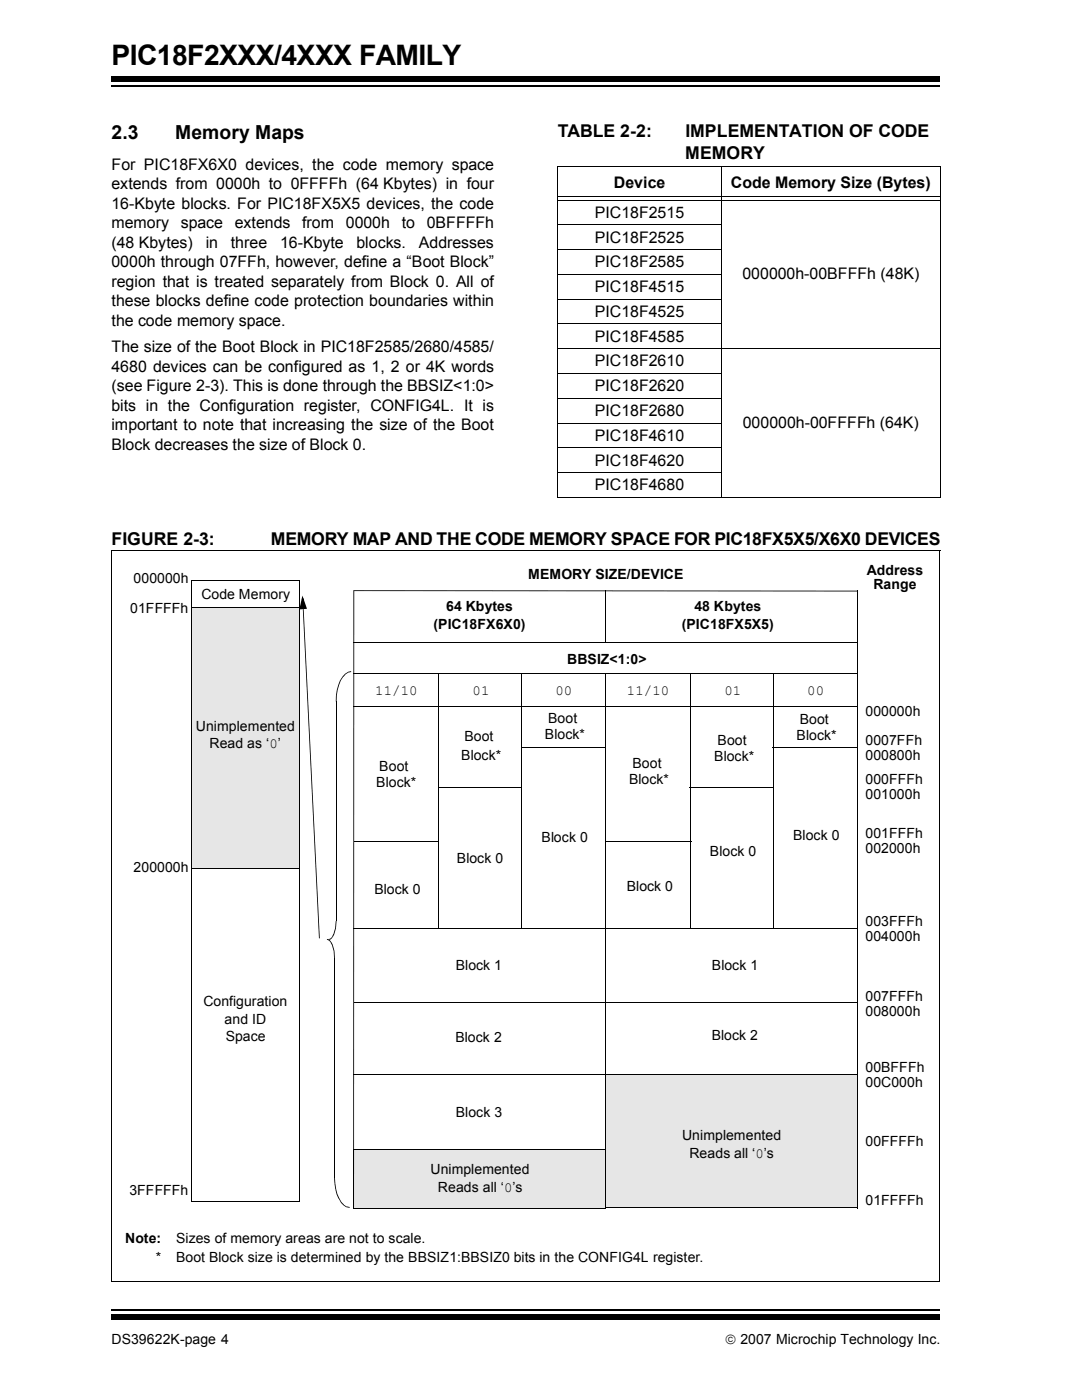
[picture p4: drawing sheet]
<svg xmlns="http://www.w3.org/2000/svg" width="216mm" height="279mm" viewBox="0 0 216 279" stroke-linecap="round" stroke-linejoin="round" font-family="sans-serif">
<defs><g id="words">
<text font-size="5.6" x="22.2" y="13">PIC18F2XXX/4XXX FAMILY</text>
<g font-size="3.9">
<text x="22.2" y="27.6">2.3</text>
<text x="34.9" y="27.6">Memory Maps</text>
</g>
<g font-size="3.5">
<text x="111.1" y="27.4">TABLE 2-2:</text>
<text x="136.5" y="27.4">IMPLEMENTATION OF CODE</text>
<text x="136.5" y="31.6">MEMORY</text>
<text x="22.2" y="108.5">FIGURE 2-3:</text>
<text x="54" y="108.5">MEMORY MAP AND THE CODE MEMORY SPACE FOR PIC18FX5X5/X6X0 DEVICES</text>
</g>
<g font-size="3.2">
<text x="22.2" y="33.9">For PIC18FX6X0 devices, the code memory space</text>
<text x="22.2" y="37.8">extends from 0000h to 0FFFFh (64 Kbytes) in four</text>
<text x="22.2" y="41.7">16-Kbyte blocks. For PIC18FX5X5 devices, the code</text>
<text x="122.3" y="37.4">Device</text>
<text x="145.6" y="37.4">Code Memory Size (Bytes)</text>
<text x="22.2" y="45.5">memory</text>
<text x="36" y="45.5">space</text>
<text x="46.8" y="45.5">extends</text>
<text x="60.2" y="45.5">from</text>
<text x="68.9" y="45.5">0000h</text>
<text x="80" y="45.5">to</text>
<text x="85" y="45.5">0BFFFFh</text>
<text x="118.5" y="43.4">PIC18F2515</text>
<text x="22.2" y="49.4">(48 Kbytes)</text>
<text x="22.2" y="53.3">0000h through 07FFh, however, define a ìBoot Blockî</text>
<text x="41" y="49.4">in</text>
<text x="46" y="49.4">three</text>
<text x="55.8" y="49.4">16-Kbyte</text>
<text x="71" y="49.4">blocks.</text>
<text x="83.4" y="49.4">Addresses</text>
<text x="118.5" y="48.3">PIC18F2525</text>
<text x="118.5" y="53.3">PIC18F2585</text>
<text x="22.2" y="57.2">region that is treated separately from Block 0. All of</text>
<text x="118.5" y="58.2">PIC18F4515</text>
<text x="147.9" y="55.6">000000h-00BFFFh (48K)</text>
<text x="22.2" y="61">these blocks define code protection boundaries within</text>
<text x="22.2" y="64.9">the code memory space.</text>
<text x="118.5" y="63.2">PIC18F4525</text>
<text x="22.2" y="70.2">The size of the Boot Block in PIC18F2585/2680/4585/</text>
<text x="118.5" y="68.1">PIC18F4585</text>
<text x="22.2" y="74.1">4680 devices can be configured as 1, 2 or 4K words</text>
<text x="22.2" y="78">(see Figure 2-3). This is done through the BBSIZ&lt;1:0&gt;</text>
<text x="118.5" y="73">PIC18F2610</text>
<text x="118.5" y="78">PIC18F2620</text>
<text x="22.2" y="81.9">bits in the Configuration register, CONFIG4L. It is</text>
<text x="118.5" y="82.9">PIC18F2680</text>
<text x="22.2" y="85.7">important to note that increasing the size of the Boot</text>
<text x="22.2" y="89.6">Block decreases the size of Block 0.</text>
<text x="118.5" y="87.8">PIC18F4610</text>
<text x="148" y="85.4">000000h-00FFFFh (64K)</text>
<text x="118.5" y="92.8">PIC18F4620</text>
<text x="118.5" y="97.7">PIC18F4680</text>
</g>
<g font-size="2.8">
<text x="26.6" y="116.2">000000h</text>
<text x="40.1" y="119.4">Code Memory</text>
<text x="105.2" y="115.4">MEMORY SIZE/DEVICE</text>
<text x="172.7" y="114.6">Address</text>
<text x="174" y="117.4">Range</text>
<text x="25.9" y="122.1">01FFFFh</text>
<text x="86.4" y="125.4">(PIC18FX6X0)</text>
<text x="88.9" y="121.8">64 Kbytes</text>
<text x="135.8" y="125.3">(PIC18FX5X5)</text>
<text x="138.3" y="121.8">48 Kbytes</text>
<text x="113" y="132.2">BBSIZ&lt;1:0&gt;</text>
<text x="74.8" y="138.5">11/10</text>
<text x="94.1" y="138.5">01</text>
<text x="110.7" y="138.5">00</text>
<text x="124.9" y="138.5">11/10</text>
<text x="144.3" y="138.5">01</text>
<text x="160.8" y="138.5">00</text>
<text x="172.4" y="142.8">000000h</text>
<text x="39" y="145.6">Unimplemented</text>
<text x="41.7" y="149.2">Read as ë0í</text>
<text x="92.5" y="147.8">Boot</text>
<text x="108.5" y="147.2">Block*</text>
<text x="109.2" y="144.1">Boot</text>
<text x="143" y="148.5">Boot</text>
<text x="158.7" y="147.4">Block*</text>
<text x="159.3" y="144.3">Boot</text>
<text x="172.4" y="148.5">0007FFh</text>
<text x="75.6" y="153.7">Boot</text>
<text x="91.9" y="151.6">Block*</text>
<text x="126" y="153.1">Boot</text>
<text x="142.3" y="151.6">Block*</text>
<text x="172.4" y="151.4">000800h</text>
<text x="74.9" y="156.8">Block*</text>
<text x="125.3" y="156.3">Block*</text>
<text x="172.4" y="156.3">000FFFh</text>
<text x="172.4" y="159.3">001000h</text>
<text x="107.9" y="167.8">Block 0</text>
<text x="158" y="167.4">Block 0</text>
<text x="172.4" y="167">001FFFh</text>
<text x="26.6" y="173.8">200000h</text>
<text x="91" y="172">Block 0</text>
<text x="141.4" y="170.6">Block 0</text>
<text x="172.4" y="169.9">002000h</text>
<text x="74.6" y="178.2">Block 0</text>
<text x="124.8" y="177.6">Block 0</text>
<text x="172.4" y="184.5">003FFFh</text>
<text x="172.4" y="187.5">004000h</text>
<text x="90.8" y="193.3">Block 1</text>
<text x="141.8" y="193.4">Block 1</text>
<text x="40.5" y="200.5">Configuration</text>
<text x="172.4" y="199.4">007FFFh</text>
<text x="172.4" y="202.4">008000h</text>
<text x="44.7" y="204">and ID</text>
<text x="45" y="207.6">Space</text>
<text x="90.7" y="207.6">Block 2</text>
<text x="141.8" y="207.3">Block 2</text>
<text x="172.4" y="213.7">00BFFFh</text>
<text x="172.4" y="216.7">00C000h</text>
<text x="90.8" y="222.5">Block 3</text>
<text x="135.9" y="227.2">Unimplemented</text>
<text x="137.3" y="230.8">Reads all ë0ís</text>
<text x="172.4" y="228.4">00FFFFh</text>
<text x="25.8" y="238.2">3FFFFFh</text>
<text x="85.8" y="234.1">Unimplemented</text>
<text x="87.2" y="237.6">Reads all ë0ís</text>
<text x="172.4" y="240.1">01FFFFh</text>
<text x="24.9" y="247.7">Note:</text>
<text x="31" y="251.6">*</text>
<text x="35.1" y="251.6">Boot Block size is determined by the BBSIZ1:BBSIZ0 bits in the CONFIG4L register.</text>
<text x="35.1" y="247.7">Sizes of memory areas are not to scale.</text>
<text x="22.2" y="267.8">DS39622K-page 4</text>
<text x="144.5" y="267.8">© 2007 Microchip Technology Inc.</text>
</g>
</g></defs>
<path d="M22.2 17.1h165.1" fill="none" stroke="#000" stroke-width=".34"/>
<path d="M22.2 15.2h165.1v1.1h-165.1z" fill="#000"/>
<path d="M22.2 260h165.1v5.9h-165.1z" fill="#fff"/>
<path d="M22.2 261h165.1" fill="none" stroke="#000" stroke-width=".34"/>
<path d="M22.2 262h165.1v1.1h-165.1z" fill="#000"/>
<g fill="none" stroke="#000" stroke-width=".2">
<path d="M111 33.2h76.5M111.1 33.3v65.8M111.2 39.1h76.1M111.2 40h76.1M143.7 33.1v66.1M187.4 33.3v65.8M111 44.8h32.8M111 49.7h32.8M111 54.7h32.8M111 59.6h32.8M111 64.6h32.8M111 69.5h76.5"/>
<path d="M111 74.5h32.8M111 79.4h32.8M111 84.3h32.8M111 89.3h32.8M111 94.2h32.8M111 99.1h76.5"/>
</g>
<path d="M38.4 121.3h21.1v52h-21.1z" fill="#e6e6e6"/>
<path d="M38.2 115.7h21.5M38.2 115.6v123.9M59.6 115.7v123.9M38.4 121.2h21.2M67 139.8v43.8M38.3 173.2h21.4M66.6 191v43.7M38.1 239.5h21.5" fill="none" stroke="#000" stroke-width=".2"/>
<g fill="#000">
<path d="M38.3 121.1l.1 .1zM60.2 118.7l.9 2.7-.4-.2-.6-1.8 .4-.1-.5 2-.3-.1 .7-.1v.3h-.8zM60.4 121.1l.5-.1v.4h-.5zM68.7 134.3l.2 .1-.5 .5a8 8 0 0 0-1.3 3.7v1.2h-.2a7.5 7.5 0 0 1 1.8-5.5zM68.7 134.3l.6-.4 .1 .2-.6 .3zM69.3 133.9l.6-.1 .1 .1-.6 .2zM38.2 173.1l.1 .2zM60.3 121.4h.2l3.2 65.6h-.2zM65.2 187.2l.6 .3 .5 .8-.2 .1-.4-.8-.6-.3zM65.4 187.2l.3-.1 .1 .2h-.3zM65.7 187.1l.3-.2 .1 .1-.3 .3zM66.1 188.4l.2-.1 .3 1.2-.1 .1z"/>
<path d="M66.5 189.5h.1l.1 1.5h-.2zM66.9 183.6h.2a5.2 5.2 0 0 1-1 3.4l-.1-.1 .4-.7 .4-1.2zM66.5 234.7h.2l.1 1.2h-.2zM66.6 235.9h.2l.2 1.1-.2 .1zM66.8 237.1l.2-.1 .2 1 .8 1.6 1 .9 .7 .1-.1 .1a2.78 2.78 0 0 1-2.2-1.8z"/>
</g>
<path d="M60.3 119.3l.6 1.9-1 .1z" fill="#000"/>
<path d="M70.5 229.2h50.2v11.6h-50.2z" fill="#e6e6e6"/>
<g fill="none" stroke="#000" stroke-width=".2">
<path d="M120.7 117.8v10.2M170.7 117.7v123.3M70.4 134.3h100.4M70.5 128h100.3M87.4 134.4v50.5M103.9 134.4v50.5M120.6 134.4v106.5M137.5 134.4v50.6M154.1 134.4v50.5M70.5 140.8h100.4M87.6 157.1h16.4M103.8 149h16.8"/>
<path d="M137.5 157.1h16.6M154 149h16.7M70.7 167.6h16.6M120.9 167.7h16.9M70.5 185h100.3M70.6 199.8h100.2M70.4 214.2h100.4M70.5 229.2h50.3M70.5 229.1v11.7M70.4 240.8h50.3"/>
</g>
<g fill="#000">
<path d="M120.6 117.7l.2 .1zM70.4 117.6l100.3 .1v.2l-100.2-.1zM70.4 134.2v.2zM70.4 127.9l.1 .2zM87.3 134.3l.2 .1zM103.8 134.3l.2 .1zM120.6 134.3l.1 .1zM137.4 134.3l.2 .1zM154 134.3l.1 .1zM70.4 140.8l.1 .1zM87.5 157l.1 .1zM103.8 148.9v.2z"/>
<path d="M137.4 157l.1 .1zM153.9 148.9l.1 .2zM70.6 167.6l.1 .1zM120.8 167.6l.1 .2zM70.4 184.9l.1 .2zM70.5 199.7l.1 .2zM70.4 214.2v.1z"/>
</g>
<path d="M70.5 117.7v123.2" fill="none" stroke="#000" stroke-width=".21"/>
<path d="M120.7 214.2h50v26.5h-50z" fill="#e6e6e6"/>
<path d="M22.3 109.8h165M22.3 109.7v145.7M187.2 109.8v145.6M120.7 214.2h50.1M120.7 214.1v26.6M170.7 214.2v26.6M22.2 255.4h165M120.6 240.7h50.1" fill="none" stroke="#000" stroke-width=".2"/>
<use href="#words"/>
</svg>
